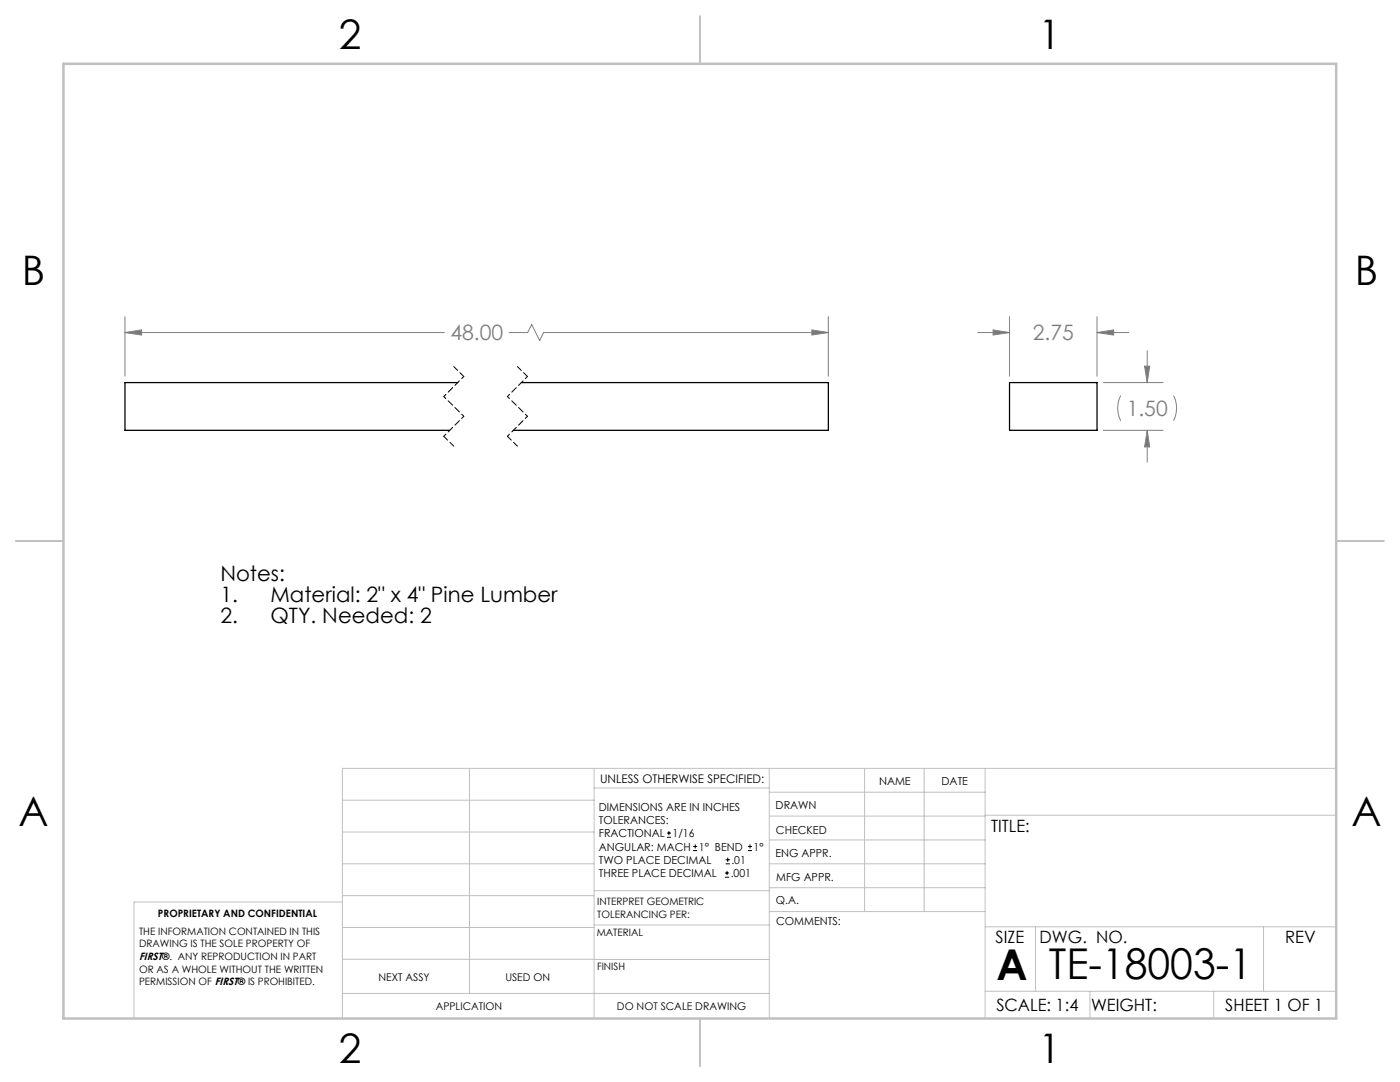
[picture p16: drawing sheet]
<svg xmlns="http://www.w3.org/2000/svg" width="279mm" height="216mm" viewBox="0 0 279 216" stroke-linecap="round" stroke-linejoin="round" font-family="sans-serif">
<defs><g id="words">
<g font-size="8.5">
<text x="198.9" y="195.5">A</text>
<text x="209.3" y="195.4">TE-18003-1</text>
</g>
<g font-size="8.1">
<text x="67.6" y="9.7">2</text>
<text x="207.3" y="9.7">1</text>
<text x="4.4" y="57">B</text>
<text x="270.4" y="57">B</text>
<text x="3.7" y="164.9">A</text>
<text x="269.7" y="164.9">A</text>
<text x="67.6" y="212.2">2</text>
<text x="207.3" y="212.2">1</text>
</g>
<g font-size="4.2" fill="#808080">
<text x="89.9" y="67.9">48.00</text>
<text x="206.1" y="67.9">2.75</text>
<text x="224.9" y="83">1.50</text>
</g>
<g font-size="4.2">
<text x="44" y="115.9">Notes:</text>
<text x="44" y="120.1">1.</text>
<text x="44" y="124.3">2.</text>
<text x="54" y="120.1">Material: 2&quot; x 4&quot; Pine Lumber</text>
<text x="54" y="124.3">QTY. Needed: 2</text>
</g>
<g font-size="3.4">
<text x="197.8" y="166">TITLE:</text>
<text x="198.7" y="188.1">SIZE</text>
<text x="207.5" y="188.1">DWG. NO.</text>
<text x="256.5" y="188.2">REV</text>
<text x="198.8" y="201.7">SCALE: 1:4</text>
<text x="217.7" y="201.8">WEIGHT:</text>
<text x="244.5" y="201.7">SHEET 1 OF 1</text>
</g>
<text font-size="2.4" x="119.8" y="156.2">UNLESS OTHERWISE SPECIFIED:</text>
<g font-size="2.2">
<text x="119.5" y="161.8">DIMENSIONS ARE IN INCHES</text>
<text x="154.8" y="161.4">DRAWN</text>
<text x="175.4" y="156.6">NAME</text>
<text x="187.9" y="156.7">DATE</text>
<text x="119.5" y="164.4">TOLERANCES:</text>
<text x="119.5" y="167.1">FRACTIONAL</text>
<text x="134.2" y="167.1">1/16</text>
<text x="154.9" y="166.3">CHECKED</text>
<text x="119.5" y="172.4">TWO PLACE DECIMAL</text>
<text x="119.5" y="169.7">ANGULAR: MACH</text>
<text x="139.5" y="169.7">1° BEND</text>
<text x="146" y="172.4">.01</text>
<text x="150.4" y="169.7">1°</text>
<text x="154.8" y="171">ENG APPR.</text>
<text x="119.5" y="175">THREE PLACE DECIMAL</text>
<text x="145.8" y="175">.001</text>
<text x="154.9" y="175.7">MFG APPR.</text>
<text x="154.9" y="180.4">Q.A.</text>
<text x="154.9" y="184.6">COMMENTS:</text>
</g>
<g font-size="2.1">
<text x="27.8" y="191.6">FIRST®. ANY REPRODUCTION IN PART</text>
<text x="75.5" y="195.7">NEXT ASSY</text>
<text x="100.9" y="195.7">USED ON</text>
<text x="86.9" y="201.5">APPLICATION</text>
<text x="123.1" y="201.6">DO NOT SCALE DRAWING</text>
</g>
<g font-size="2">
<text x="31.5" y="182.9">PROPRIETARY AND CONFIDENTIAL</text>
<text x="119.2" y="180.6">INTERPRET GEOMETRIC</text>
<text x="119.2" y="183.1">TOLERANCING PER:</text>
<text x="27.8" y="186.5">THE INFORMATION CONTAINED IN THIS</text>
<text x="27.8" y="189">DRAWING IS THE SOLE PROPERTY OF</text>
<text x="119.1" y="186.7">MATERIAL</text>
<text x="27.8" y="194.1">OR AS A WHOLE WITHOUT THE WRITTEN</text>
<text x="27.8" y="196.6">PERMISSION OF FIRST® IS PROHIBITED.</text>
<text x="119.1" y="193.5">FINISH</text>
</g>
</g></defs>
<g fill="none" stroke="#c0c0c0" stroke-width=".2">
<path d="M68.3 159.7h50.3M93.7 153.3v44.9M118.6 153.3v49.9M118.6 157.2h34.9M153.5 153.3v49.9M153.5 158.1h43.1M172.5 153.3v28.6M184.4 153.3v28.6M196.6 153.3v49.9M266.7 153.3h-198.4v49.9M68.3 178.7h50.3M68.3 172.4h50.3"/>
<path d="M68.3 166h50.3M68.3 180h-41.6v23.2M118.6 177.7h35M153.5 167.6h43.1M153.5 162.8h43.1M153.5 172.4h43.1M153.5 177.1h43.1M196.6 162.7h70.1M68.3 198.2h85.2M68.3 191.4l85.2 .1M68.3 185.1h50.3M118.6 184.6h35"/>
<path d="M153.6 181.9h43M196.6 197.8h70.1M196.6 184.9h70.1M206.7 184.9v12.9M217.5 197.8v5.4M242.2 197.8v5.4M252.2 184.9v12.9"/>
</g>
<path d="M139.7 3.2v9.5M3.1 107.9h9.6M266.7 107.9h9.5M139.7 203.2v9.6" fill="none" stroke="#c0c0c0" stroke-width=".25"/>
<path d="M12.7 12.7h254v190.5h-254z" fill="none" stroke="#c0c0c0" stroke-width=".5"/>
<g fill="none" stroke="#808080" stroke-width=".2">
<path d="M24.9 66.4l3.4-.6v1.1zM24.9 66.4h63.8M24.9 63.2v11.9M101.6 66.4h3.7l.8-1.6 1.6 3.1 .8-1.5h56.8M162 65.8l3.3 .6-3.3 .5zM165.3 63.2v11.9M195.1 66.4h6.4M198.2 65.8l3.3 .6-3.3 .5zM201.5 63.2v11.9M218.9 66.4l3.3-.6v1.1zM218.9 63.2v11.9M218.9 66.4h6.4"/>
<path d="M220.2 76.3h11.9M223.7 78.9a5.6 5.6 0 0 0 0 5.1M228.4 73.1h1l-.4 3.2zM229 70v6.3M234.2 78.9a5.6 5.6 0 0 1 0 5.1M220.2 85.9h11.9M229 85.9l.4 3.3h-1zM229 85.9v6.3"/>
</g>
<path d="M90.6 73.2l2 1.9M103.3 73.2l2 1.9M88.6 87.1l2 1.9M101.3 87.1l2 1.9" fill="none" stroke="#000" stroke-width=".2" stroke-dasharray="1.3 .6" stroke-dashoffset=".2"/>
<path d="M88.6 79.1l4 4M92.6 75.1l-4 4M101.3 79.1l4 4M105.3 75.1l-4 4M92.6 83.1l-4 4M105.3 83.1l-4 4" fill="none" stroke="#000" stroke-width=".2" stroke-dasharray="1.3 .6" stroke-dashoffset=".7"/>
<path d="M218.9 66.4l3.3-.6v1.1zM198.2 65.8l3.3 .6-3.3 .5zM229 85.9l.4 3.3h-1zM228.4 73.1h1l-.4 3.2zM162 65.8l3.3 .6-3.3 .5zM24.9 66.4l3.4-.6v1.1z" fill="#808080"/>
<path d="M91.3 76.3h-66.4v9.6h64.8M104 76.3h61.3v9.6h-62.9M201.5 76.3h17.4v9.6h-17.4z" fill="none" stroke="#000" stroke-width=".25"/>
<g fill="none" stroke="#000" stroke-width=".2">
<path d="M133.1 167.1h.8M133.1 166.2h.8M133.5 165.8v.9M138.3 169.7h.8M138.3 168.9h.8M138.7 168.5v.8M144.7 175h.8M144.7 174.2h.8M144.8 172.4h.9M144.8 171.6h.9M145.1 173.8v.8M145.2 171.1v.9"/>
<path d="M149.3 169.7h.8M149.3 168.9h.8M149.7 168.5v.8"/>
</g>
<use href="#words"/>
</svg>
